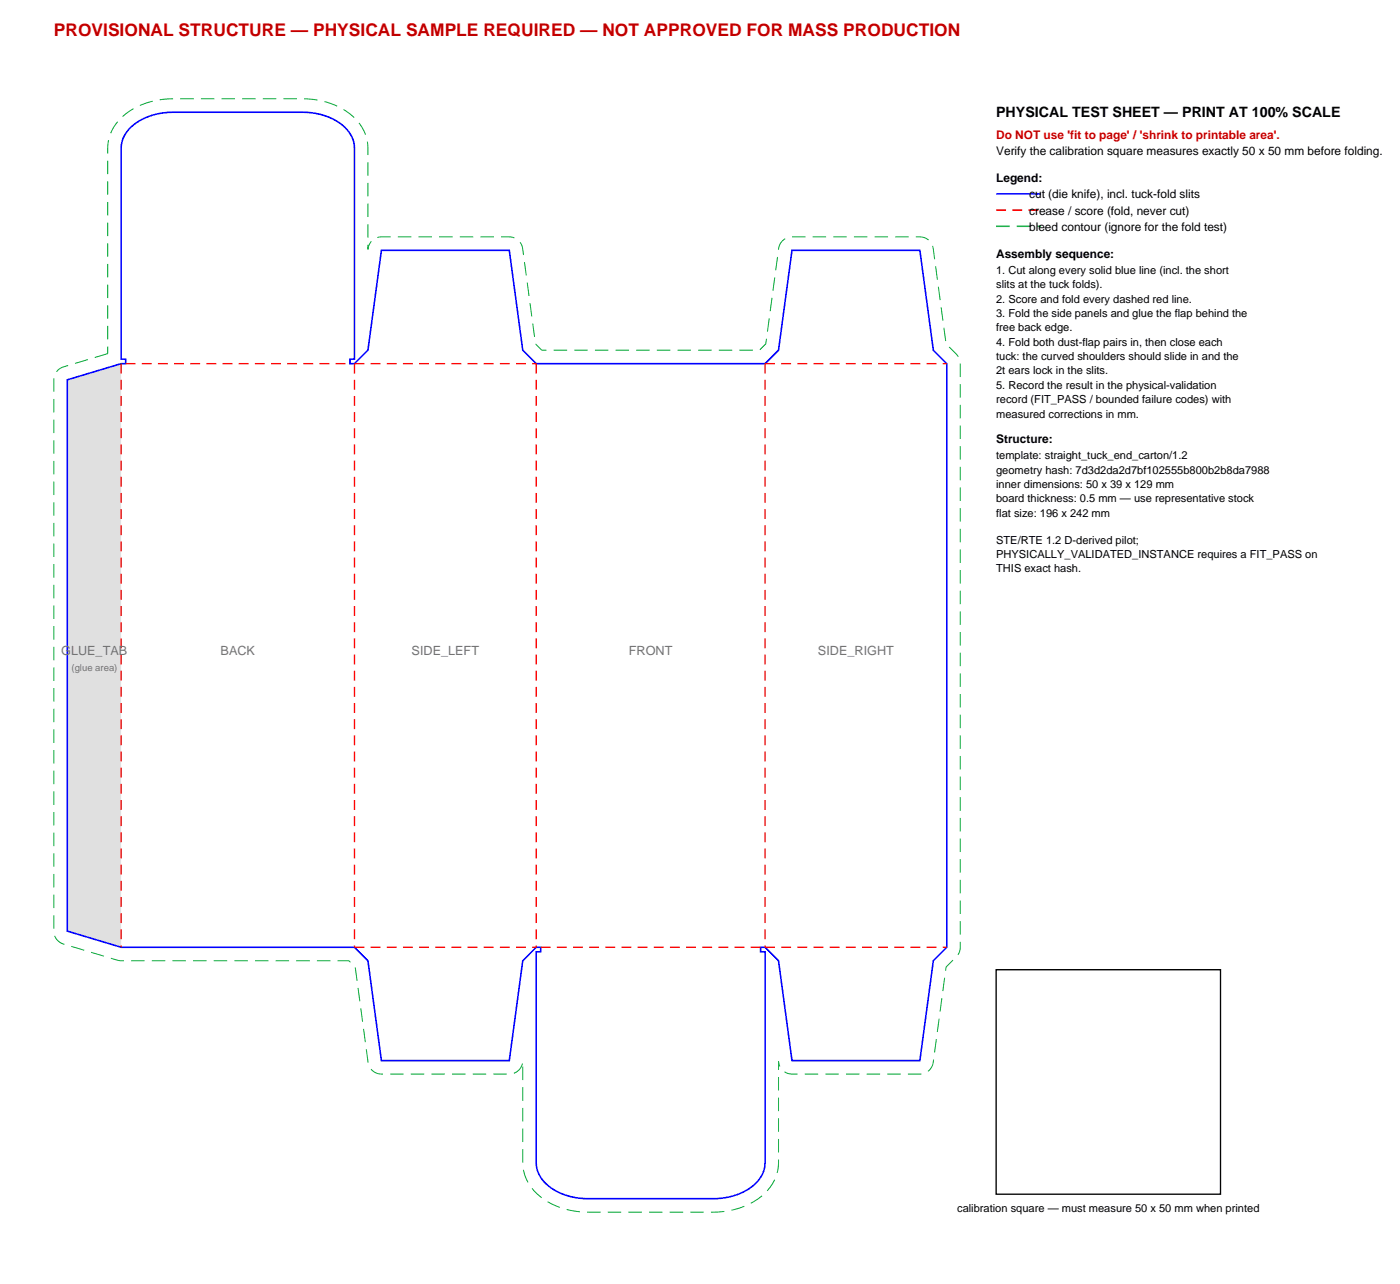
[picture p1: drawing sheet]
<svg xmlns="http://www.w3.org/2000/svg" width="312mm" height="286mm" viewBox="0 0 312 286" stroke-linecap="round" stroke-linejoin="round" font-family="sans-serif">
<defs><g id="words">
<text font-size="3.9" fill="#bf0000" x="12" y="8">PROVISIONAL STRUCTURE — PHYSICAL SAMPLE REQUIRED — NOT APPROVED FOR MASS PRODUCTION</text>
<text font-size="3.2" x="222" y="26">PHYSICAL TEST SHEET — PRINT AT 100% SCALE</text>
<g font-size="2.8" fill="#737373">
<text x="13.6" y="146">GLUE_TAB</text>
<text x="49.2" y="146">BACK</text>
<text x="91.7" y="146">SIDE_LEFT</text>
<text x="140.1" y="146">FRONT</text>
<text x="182.3" y="146">SIDE_RIGHT</text>
</g>
<text font-size="2.6" fill="#bf0000" x="222" y="31">Do NOT use 'fit to page' / 'shrink to printable area'.</text>
<g font-size="2.6">
<text x="222" y="34.6">Verify the calibration square measures exactly 50 x 50 mm before folding.</text>
<text x="222" y="40.6">Legend:</text>
<text x="229.4" y="44.2">cut (die knife), incl. tuck-fold slits</text>
<text x="229.4" y="47.8">crease / score (fold, never cut)</text>
<text x="229.4" y="51.4">bleed contour (ignore for the fold test)</text>
<text x="222" y="57.4">Assembly sequence:</text>
<text x="222" y="98.7">Structure:</text>
</g>
<g font-size="2.5">
<text x="222" y="61">1. Cut along every solid blue line (incl. the short</text>
<text x="222" y="64.2">slits at the tuck folds).</text>
<text x="222" y="67.4">2. Score and fold every dashed red line.</text>
<text x="222" y="70.6">3. Fold the side panels and glue the flap behind the</text>
<text x="222" y="73.8">free back edge.</text>
<text x="222" y="77">4. Fold both dust-flap pairs in, then close each</text>
<text x="222" y="80.2">tuck: the curved shoulders should slide in and the</text>
<text x="222" y="83.4">2t ears lock in the slits.</text>
<text x="222" y="86.6">5. Record the result in the physical-validation</text>
<text x="222" y="89.8">record (FIT_PASS / bounded failure codes) with</text>
<text x="222" y="93">measured corrections in mm.</text>
<text x="222" y="102.3">template: straight_tuck_end_carton/1.2</text>
<text x="222" y="105.5">geometry hash: 7d3d2da2d7bf102555b800b2b8da7988</text>
<text x="222" y="108.7">inner dimensions: 50 x 39 x 129 mm</text>
<text x="222" y="111.9">board thickness: 0.5 mm — use representative stock</text>
<text x="222" y="115.1">flat size: 196 x 242 mm</text>
<text x="222" y="121.1">STE/RTE 1.2 D-derived pilot;</text>
<text x="222" y="124.3">PHYSICALLY_VALIDATED_INSTANCE requires a FIT_PASS on</text>
<text x="222" y="127.5">THIS exact hash.</text>
<text x="213.3" y="270">calibration square — must measure 50 x 50 mm when printed</text>
</g>
<text font-size="2.1" fill="#737373" x="15.9" y="149.5">(glue area)</text>
</g></defs>
<path d="M15 84.6l12-3.6v130l-12-3.6z" fill-rule="evenodd" fill="#e0e0e0"/>
<path d="M27.1 26.2a16.7 16.7 0 0 1 11.5-4.2h28.8a15.6 15.6 0 0 1 13.2 6.2 9 9 0 0 1 1.4 4.8v22.6a3 3 0 0 1 3-2.8h28.5a3 3 0 0 1 3 2.6l2.8 21.2 1.4 1.4h48.6l1.4-1.4 2.8-21.2a3 3 0 0 1 3-2.6h28.5a3 3 0 0 1 3 2.6l2.8 21.2 2.3 2.3a3 3 0 0 1 .9 2.1v130a3 3 0 0 1-.9 2.1l-2.3 2.3-2.8 21.2a3 3 0 0 1-3 2.6h-28.5a3 3 0 0 1-3-2.8v22.6a10.8 10.8 0 0 1-7.4 9.6l-2.9 .9-3.2 .5h-28.9a15.6 15.6 0 0 1-13.2-6.2 9 9 0 0 1-1.4-4.8v-22.6a3 3 0 0 1-3 2.8h-28.5a3 3 0 0 1-3-2.6l-2.8-21.2-1.4-1.4h-51.1l-12.6-3.7a3 3 0 0 1-2.1-2.9v-122.8a3 3 0 0 1 2.1-2.9l9.9-2.9v-45.8a9.5 9.5 0 0 1 3.1-6.8z" fill="none" stroke="#00a633" stroke-width=".22" stroke-dasharray="3 1.6" stroke-linecap="butt"/>
<path d="M29.2 28.3a13.7 13.7 0 0 1 9.4-3.3h28.8a12.6 12.6 0 0 1 10.7 4.9l.7 1.8 .2 1.3v47h-1v1h1l3-3 3-22.2h28.5l3 22.2 3 3h51l3-3 3-22.2h28.5l3 22.2 3 3v130l-3 3-3 22.2h-28.5l-3-22.2-3-3h-1v1h1v47a7.6 7.6 0 0 1-4.7 6.5 15.2 15.2 0 0 1-6.9 1.5h-27.8a12.6 12.6 0 0 1-10.7-4.9l-.7-1.8-.2-1.3v-47h1v-1h-1l-3 3-3 22.2h-28.5l-3-22.2-3-3h-52l-12-3.6v-122.8l12-3.6h1v-1h-1v-47a6.5 6.5 0 0 1 2.2-4.7zM222 43.2h10" fill="none" stroke="#00f" stroke-width=".35"/>
<path d="M27 81v130M28 81h50M79 81v130M79 81h40.5M119.5 81v130M170.5 81v130M170.5 81h40.5M79 211h40.5M120.5 211h49M170.5 211h40.5" fill="none" stroke="#f00" stroke-width=".3" stroke-dasharray="2.2 1.4" stroke-linecap="butt"/>
<path d="M222 46.8h10" fill="none" stroke="#f00" stroke-width=".35" stroke-dasharray="2.2 1.4" stroke-linecap="butt"/>
<path d="M222 50.4h10" fill="none" stroke="#00a633" stroke-width=".35" stroke-dasharray="3 1.6" stroke-linecap="butt"/>
<path d="M222 216h50v50h-50z" fill="none" stroke="#000" stroke-width=".3"/>
<use href="#words"/>
</svg>
